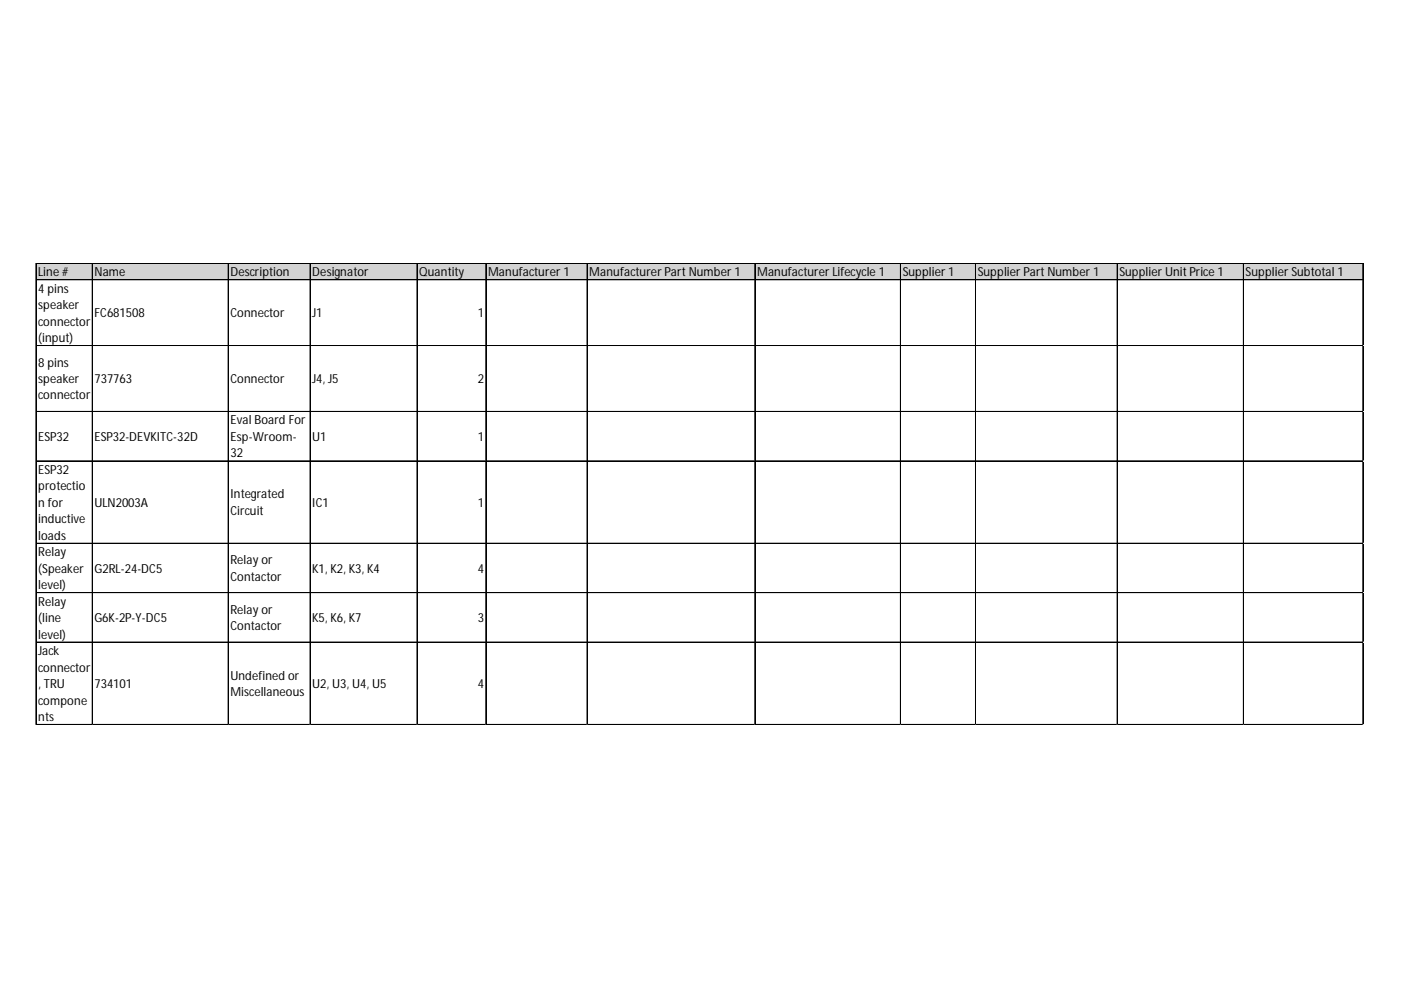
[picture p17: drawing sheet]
<svg xmlns="http://www.w3.org/2000/svg" width="297mm" height="210mm" viewBox="0 0 297 210" stroke-linecap="round" stroke-linejoin="round" font-family="sans-serif">
<defs><g id="words">
<g font-size="2.6">
<text x="8.1" y="58.6">Line #</text>
<text x="20" y="58.6">Name</text>
<text x="48.9" y="58.6">Description</text>
<text x="66.2" y="58.6">Designator</text>
<text x="88.9" y="58.6">Quantity</text>
<text x="103.5" y="58.6">Manufacturer 1</text>
<text x="124.9" y="58.6">Manufacturer Part Number 1</text>
<text x="160.5" y="58.6">Manufacturer Lifecycle 1</text>
<text x="191.4" y="58.6">Supplier 1</text>
<text x="207.3" y="58.6">Supplier Part Number 1</text>
<text x="237.3" y="58.6">Supplier Unit Price 1</text>
<text x="264.1" y="58.6">Supplier Subtotal 1</text>
<text x="8.1" y="62.1">4 pins</text>
<text x="8.1" y="65.5">speaker</text>
<text x="8.1" y="69">connector</text>
<text x="20" y="67.2">FC681508</text>
<text x="48.9" y="67.2">Connector</text>
<text x="66.2" y="67.2">J1</text>
<text x="101.3" y="67.2">1</text>
<text x="8.1" y="72.5">(input)</text>
<text x="8.1" y="77.7">8 pins</text>
<text x="8.1" y="81.2">speaker</text>
<text x="20" y="81.2">737763</text>
<text x="48.9" y="81.2">Connector</text>
<text x="66.2" y="81.2">J4, J5</text>
<text x="101.3" y="81.2">2</text>
<text x="8.1" y="84.7">connector</text>
<text x="48.9" y="90">Eval Board For</text>
<text x="8.1" y="93.5">ESP32</text>
<text x="20" y="93.5">ESP32-DEVKITC-32D</text>
<text x="48.9" y="93.5">Esp-Wroom-</text>
<text x="66.2" y="93.5">U1</text>
<text x="101.3" y="93.5">1</text>
<text x="8.1" y="100.5">ESP32</text>
<text x="48.9" y="97">32</text>
<text x="8.1" y="104">protectio</text>
<text x="8.1" y="107.5">n for</text>
<text x="20" y="107.5">ULN2003A</text>
<text x="48.9" y="105.7">Integrated</text>
<text x="66.2" y="107.5">IC1</text>
<text x="101.3" y="107.5">1</text>
<text x="8.1" y="111">inductive</text>
<text x="48.9" y="109.1">Circuit</text>
<text x="8.1" y="114.4">loads</text>
<text x="8.1" y="117.9">Relay</text>
<text x="48.9" y="119.6">Relay or</text>
<text x="8.1" y="121.4">(Speaker</text>
<text x="8.1" y="124.9">level)</text>
<text x="20" y="121.4">G2RL-24-DC5</text>
<text x="48.9" y="123.1">Contactor</text>
<text x="66.2" y="121.4">K1, K2, K3, K4</text>
<text x="101.3" y="121.4">4</text>
<text x="8.1" y="128.4">Relay</text>
<text x="8.1" y="131.9">(line</text>
<text x="20" y="131.9">G6K-2P-Y-DC5</text>
<text x="48.9" y="130.1">Relay or</text>
<text x="66.2" y="131.9">K5, K6, K7</text>
<text x="101.3" y="131.9">3</text>
<text x="8.1" y="135.4">level)</text>
<text x="48.9" y="133.6">Contactor</text>
<text x="8.1" y="138.9">Jack</text>
<text x="8.1" y="142.4">connector</text>
<text x="8.1" y="145.9">, TRU</text>
<text x="8.1" y="149.4">compone</text>
<text x="20" y="145.9">734101</text>
<text x="48.9" y="144.1">Undefined or</text>
<text x="48.9" y="147.6">Miscellaneous</text>
<text x="66.2" y="145.9">U2, U3, U4, U5</text>
<text x="101.3" y="145.9">4</text>
<text x="8.1" y="152.9">nts</text>
</g>
</g></defs>
<path d="M7.7 55.9h281.4v3.5h-281.4z" fill="#d3d3d3"/>
<g fill="none" stroke="#000" stroke-width=".21">
<path d="M7.6 55.8v97.9M7.7 55.8v97.9M7.7 55.8h281.4M7.7 55.9h281.4M7.7 59.3h281.4M19.5 55.9v97.8M19.6 55.9v97.8M48.4 55.9v97.8M65.7 55.9v97.8M65.8 55.9v97.8M88.4 55.9v97.8M88.5 55.9v97.8"/>
<path d="M103 55.9v97.8M103.1 55.9v97.8M124.5 55.9v97.8M160 55.9v97.8M160.1 55.9v97.8M190.9 55.9v97.8M191 55.9v97.8M206.8 55.9v97.8M206.9 55.9v97.8M236.8 55.9v97.8M236.9 55.9v97.8M263.6 55.9v97.8"/>
<path d="M263.7 55.9v97.8M288.9 55.9v97.8M289 55.9v97.8M7.7 73.3h281.4M7.7 87.2h281.4M7.7 87.3h281.4M7.7 97.7h281.4M7.7 97.8h281.4M7.7 115.2h281.4M7.7 125.7h281.4M7.7 136.1h281.4M7.7 136.2h281.4"/>
<path d="M7.7 153.6h281.4M7.7 153.7h281.4"/>
</g>
<path d="M7.6 153.7v.1" fill="none" stroke="#e0e0e0" stroke-width=".21"/>
<path d="M7.6 153.7l.1 .1z" fill="#e0e0e0"/>
<path d="M19.5 153.7v.1" fill="none" stroke="#e0e0e0" stroke-width=".21"/>
<path d="M19.5 153.7l.2 .1z" fill="#e0e0e0"/>
<path d="M48.4 153.7v.1" fill="none" stroke="#e0e0e0" stroke-width=".21"/>
<path d="M48.4 153.7l.1 .1z" fill="#e0e0e0"/>
<path d="M65.7 153.7v.1" fill="none" stroke="#e0e0e0" stroke-width=".21"/>
<path d="M65.7 153.7l.2 .1z" fill="#e0e0e0"/>
<path d="M88.4 153.7v.1" fill="none" stroke="#e0e0e0" stroke-width=".21"/>
<path d="M88.4 153.7l.1 .1z" fill="#e0e0e0"/>
<path d="M103 153.7v.1" fill="none" stroke="#e0e0e0" stroke-width=".21"/>
<path d="M103 153.7l.1 .1z" fill="#e0e0e0"/>
<path d="M124.5 153.7v.1" fill="none" stroke="#e0e0e0" stroke-width=".21"/>
<path d="M124.5 153.7l.1 .1z" fill="#e0e0e0"/>
<path d="M160 153.7v.1" fill="none" stroke="#e0e0e0" stroke-width=".21"/>
<path d="M160 153.7l.2 .1z" fill="#e0e0e0"/>
<path d="M190.9 153.7v.1" fill="none" stroke="#e0e0e0" stroke-width=".21"/>
<path d="M190.9 153.7l.1 .1z" fill="#e0e0e0"/>
<path d="M206.8 153.7v.1" fill="none" stroke="#e0e0e0" stroke-width=".21"/>
<path d="M206.8 153.7l.1 .1z" fill="#e0e0e0"/>
<path d="M236.8 153.7v.1" fill="none" stroke="#e0e0e0" stroke-width=".21"/>
<path d="M236.8 153.7l.2 .1z" fill="#e0e0e0"/>
<path d="M263.6 153.7v.1" fill="none" stroke="#e0e0e0" stroke-width=".21"/>
<path d="M263.6 153.7l.1 .1z" fill="#e0e0e0"/>
<path d="M288.9 153.7v.1" fill="none" stroke="#e0e0e0" stroke-width=".21"/>
<path d="M288.9 153.7l.2 .1z" fill="#e0e0e0"/>
<path d="M289.1 73.3h.1" fill="none" stroke="#e0e0e0" stroke-width=".21"/>
<path d="M289.1 73.3v.1z" fill="#e0e0e0"/>
<path d="M289.1 87.2h.1" fill="none" stroke="#e0e0e0" stroke-width=".21"/>
<path d="M289.1 87.2v.2z" fill="#e0e0e0"/>
<path d="M289.1 97.7h.1" fill="none" stroke="#e0e0e0" stroke-width=".21"/>
<path d="M289.1 97.7v.1z" fill="#e0e0e0"/>
<path d="M289.1 115.2h.1" fill="none" stroke="#e0e0e0" stroke-width=".21"/>
<path d="M289.1 115.2v.1z" fill="#e0e0e0"/>
<path d="M289.1 125.7h.1" fill="none" stroke="#e0e0e0" stroke-width=".21"/>
<path d="M289.1 125.7v.1z" fill="#e0e0e0"/>
<path d="M289.1 136.1h.1" fill="none" stroke="#e0e0e0" stroke-width=".21"/>
<path d="M289.1 136.1v.2z" fill="#e0e0e0"/>
<path d="M289.1 153.6h.1" fill="none" stroke="#e0e0e0" stroke-width=".21"/>
<path d="M289.1 153.6v.1z" fill="#e0e0e0"/>
<use href="#words"/>
</svg>
